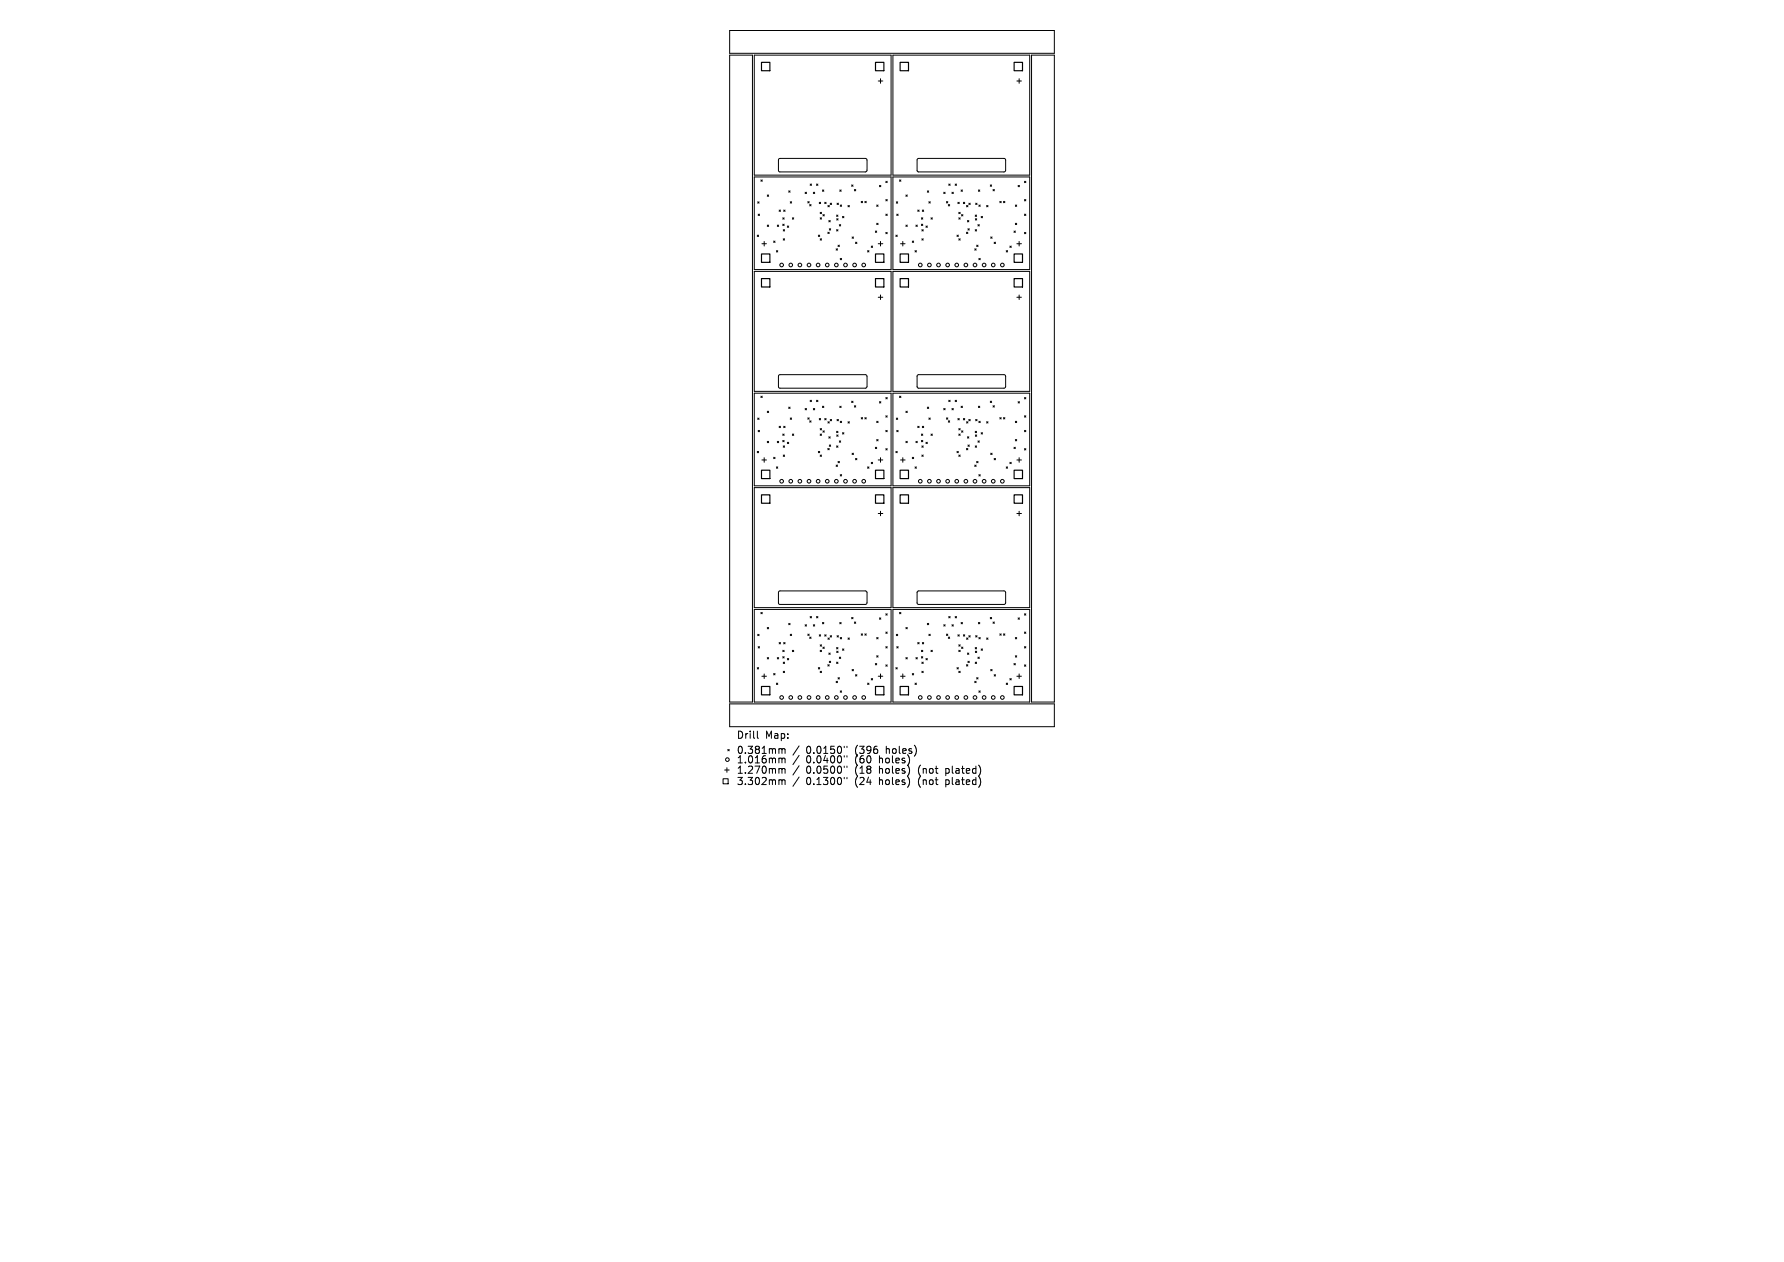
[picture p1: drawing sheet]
<svg xmlns="http://www.w3.org/2000/svg" width="297mm" height="210mm" viewBox="0 0 297 210" stroke-linecap="round" stroke-linejoin="round" font-family="sans-serif">
<defs><g id="words">
<g font-size="1.7">
<text x="122.6" y="123.1">Drill</text>
<text x="122.6" y="125.6">0.381mm</text>
<text x="127.4" y="123.1">Map:</text>
<text x="134.2" y="125.6">0.0150&quot;</text>
<text x="142.4" y="125.6">(396</text>
<text x="147.7" y="125.6">holes)</text>
<text x="122.6" y="127.2">1.016mm</text>
<text x="122.6" y="128.9">1.270mm</text>
<text x="122.6" y="130.8">3.302mm</text>
<text x="134.2" y="127.2">0.0400&quot;</text>
<text x="134.2" y="128.9">0.0500&quot;</text>
<text x="134.2" y="130.8">0.1300&quot;</text>
<text x="142.4" y="127.2">(60</text>
<text x="142.4" y="128.9">(18</text>
<text x="142.4" y="130.8">(24</text>
<text x="146.5" y="127.2">holes)</text>
<text x="146.5" y="128.9">holes)</text>
<text x="146.5" y="130.8">holes)</text>
<text x="153.1" y="128.9">(not</text>
<text x="153.1" y="130.8">(not</text>
<text x="157.8" y="128.9">plated)</text>
<text x="157.8" y="130.8">plated)</text>
</g>
</g></defs>
<g fill="none" stroke="#000" stroke-width=".17">
<path d="M121.5 9.2h3.8v107.6h-3.8zM121.5 5.1h54v3.8h-54zM125.6 9.2h22.7v19.9h-22.7zM146.2 13.5h.8M146.6 13.1v.8M148.7 9.2h22.7v19.9h-22.7zM169.3 13.5h.7M169.7 13.1v.8M171.7 9.2h3.8v107.6h-3.8zM125.6 29.4h22.7v15.5h-22.7zM126.1 39.1l.2 .3M126.1 33.6l.3 .2"/>
<path d="M126.2 35.6l.2 .3M126.3 39.1l-.2 .3M126.4 33.6l-.3 .2M126.4 35.6l-.2 .3M126.7 29.9l.2 .3M126.9 29.9l-.2 .3M127.7 32.4l.3 .3M127.7 37.5l.3 .2M128 37.5l-.3 .2M128 32.4l-.3 .3M129.4 37.5l.2 .2M129.6 37.5l-.2 .2"/>
<path d="M129.6 26.5l.3-.1h14.2l.2 .2v1.7l-.2 .3h-14.3l-.2-.2zM129.7 35l.2 .2M129.9 35l-.2 .2M130.3 36.2l.2 .3M130.3 37.3l.2 .2M130.4 38.2l.2 .2M130.4 39.7l.2 .3M130.5 35l.2 .2M130.5 36.2l-.2 .3M130.5 37.3l-.2 .2M130.6 38.2l-.2 .2M130.6 39.7l-.2 .3"/>
<path d="M130.7 35l-.2 .2M131.1 37.6l.2 .2M131.3 37.6l-.2 .2M131.3 31.8l.2 .2M131.5 31.8l-.2 .2M131.6 33.6l.2 .2M131.8 33.6l-.2 .2M131.9 36.2l.2 .3M132.1 36.2l-.2 .3M134 32l.3 .2M134.3 32l-.3 .2M134.5 33.5l.2 .3"/>
<path d="M134.7 33.5l-.2 .3M134.8 34l.2 .3M134.9 30.6l.2 .3M135 34l-.2 .3M135.1 30.6l-.2 .3M135.4 32l.2 .2M135.6 32l-.2 .2M135.9 30.6l.3 .3M136.2 30.6l-.3 .3M136.2 39.1l.3 .3M136.4 33.7l.2 .2M136.5 39.1l-.3 .3"/>
<path d="M136.5 35.3l.3 .3M136.5 36.2l.3 .3M136.5 39.7l.3 .3M136.6 33.7l-.2 .2M136.8 35.3l-.3 .3M136.8 36.2l-.3 .3M136.8 39.7l-.3 .3M136.9 31.6l.3 .2M137 35.7l.2 .2M137.2 31.6l-.3 .2M137.2 35.7l-.2 .2M137.3 33.7l.2 .2"/>
<path d="M137.5 33.7l-.2 .2M137.8 38.6l.2 .3M137.8 34.2l.3 .2M138 36.7l.2 .2M138 38.6l-.2 .3M138.1 34.2l-.3 .2M138.1 38.1l.2 .2M138.2 36.7l-.2 .2M138.2 33.8l.2 .2M138.3 38.1l-.2 .2M138.4 33.8l-.2 .2M139.3 35.8l.2 .2"/>
<path d="M139.3 38.2l.2 .2M139.3 36.4l.2 .2M139.4 33.8l.2 .2M139.5 35.8l-.2 .2M139.5 38.2l-.2 .2M139.5 36.4l-.2 .2M139.6 33.8l-.2 .2M139.7 37.4l.3 .2M139.8 31.6l.2 .2M139.9 34.1l.2 .2M140 37.4l-.3 .2M140 31.6l-.2 .2"/>
<path d="M140.1 34.1l-.2 .2M140.3 36l.2 .2M140.5 36l-.2 .2M141.2 34.2l.2 .2M141.4 34.2l-.2 .2M141.8 30.8l.2 .2M141.9 39.4l.2 .3M142 30.8l-.2 .2M142.1 39.4l-.2 .3M142.2 31.5l.3 .3M142.5 31.5l-.3 .3M143.4 33.5l.2 .2"/>
<path d="M143.6 33.5l-.2 .2M144 33.5l.2 .2M144.2 33.5l-.2 .2M145.7 38.4l.3 .3M146 38.4l-.3 .3M146 34.1l.2 .2M146 37.2l.2 .2M146.2 34.1l-.2 .2M146.2 37.2l-.2 .2M146.4 30.9l.2 .2M146.6 30.9l-.2 .2M147.5 35.6l.2 .3"/>
<path d="M147.5 38.7l.2 .2M147.5 30.2l.2 .2M147.5 33.2l.2 .2M147.7 38.7l-.2 .2M147.7 35.6l-.2 .3M147.7 30.2l-.2 .2M147.7 33.2l-.2 .2M148.7 29.4h22.7v15.5h-22.7zM149.1 39.1l.3 .3M149.2 33.6l.3 .2M149.3 35.6l.2 .3M149.4 39.1l-.3 .3"/>
<path d="M149.5 33.6l-.3 .2M149.5 35.6l-.2 .3M149.8 29.9l.2 .3M150 29.9l-.2 .3M150.8 32.4l.2 .3M150.8 37.5l.2 .2M151 37.5l-.2 .2M151 32.4l-.2 .3M152.5 37.5l.2 .2M152.7 37.5l-.2 .2M152.7 26.5l.2-.1h14.2l.3 .2v1.7l-.3 .3h-14.2l-.2-.2zM152.8 35l.2 .2"/>
<path d="M153 35l-.2 .2M153.4 36.2l.2 .3M153.4 37.3l.2 .2M153.5 38.2l.2 .2M153.5 39.7l.2 .3M153.5 35l.3 .2M153.6 36.2l-.2 .3M153.6 37.3l-.2 .2M153.7 38.2l-.2 .2M153.7 39.7l-.2 .3M153.8 35l-.3 .2M154.2 37.6l.2 .2"/>
<path d="M154.4 37.6l-.2 .2M154.4 31.8l.2 .2M154.6 31.8l-.2 .2M154.6 33.6l.3 .2M154.9 33.6l-.3 .2M155 36.2l.2 .3M155.2 36.2l-.2 .3M157.1 32l.2 .2M157.3 32l-.2 .2M157.6 33.5l.2 .3M157.8 33.5l-.2 .3M157.9 34l.2 .3"/>
<path d="M158 30.6l.2 .3M158.1 34l-.2 .3M158.2 30.6l-.2 .3M158.5 32l.2 .2M158.7 32l-.2 .2M159 30.6l.2 .3M159.2 30.6l-.2 .3M159.3 39.1l.2 .3M159.5 33.7l.2 .2M159.5 39.1l-.2 .3M159.6 35.3l.3 .3M159.6 36.2l.3 .3"/>
<path d="M159.6 39.7l.3 .3M159.7 33.7l-.2 .2M159.9 35.3l-.3 .3M159.9 36.2l-.3 .3M159.9 39.7l-.3 .3M160 31.6l.2 .2M160.1 35.7l.2 .2M160.2 31.6l-.2 .2M160.3 35.7l-.2 .2M160.4 33.7l.2 .2M160.6 33.7l-.2 .2M160.9 38.6l.2 .3"/>
<path d="M160.9 34.2l.2 .2M161.1 36.7l.2 .2M161.1 38.6l-.2 .3M161.1 34.2l-.2 .2M161.1 38.1l.3 .2M161.3 36.7l-.2 .2M161.3 33.8l.2 .2M161.4 38.1l-.3 .2M161.5 33.8l-.2 .2M162.4 35.8l.2 .2M162.4 38.2l.2 .2M162.4 36.4l.2 .2"/>
<path d="M162.4 33.8l.3 .2M162.6 35.8l-.2 .2M162.6 38.2l-.2 .2M162.6 36.4l-.2 .2M162.7 33.8l-.3 .2M162.8 37.4l.2 .2M162.9 31.6l.2 .2M163 34.1l.2 .2M163 37.4l-.2 .2M163.1 31.6l-.2 .2M163.2 34.1l-.2 .2M163.3 36l.3 .2"/>
<path d="M163.6 36l-.3 .2M164.3 34.2l.2 .2M164.5 34.2l-.2 .2M164.9 30.8l.2 .2M164.9 39.4l.3 .3M165.1 30.8l-.2 .2M165.2 39.4l-.3 .3M165.3 31.5l.2 .3M165.5 31.5l-.2 .3M166.5 33.5l.2 .2M166.7 33.5l-.2 .2M167.1 33.5l.2 .2"/>
<path d="M167.3 33.5l-.2 .2M168.8 38.4l.2 .3M169 38.4l-.2 .3M169 34.1l.3 .2M169 37.2l.3 .2M169.3 34.1l-.3 .2M169.3 37.2l-.3 .2M169.5 30.9l.2 .2M169.7 30.9l-.2 .2M170.6 35.6l.2 .3M170.6 38.7l.2 .2M170.6 30.2l.2 .2"/>
<path d="M170.6 33.2l.2 .2M170.8 38.7l-.2 .2M170.8 35.6l-.2 .3M170.8 30.2l-.2 .2M170.8 33.2l-.2 .2M125.6 45.2h22.7v19.9h-22.7zM126.8 40.6h.8M127.2 40.2v.7M128.8 40.1l.2 .2M129 40.1l-.2 .2M129.3 41.7l.2 .2M129.5 41.7l-.2 .2"/>
<path d="M139.2 41.4l.2 .2M139.4 41.4l-.2 .2M139.5 40.8l.2 .2M139.7 40.8l-.2 .2M139.9 43l.2 .2M140.1 43l-.2 .2M142.4 40.3l.3 .2M142.7 40.3l-.3 .2M144.4 41.7l.3 .2M144.7 41.7l-.3 .2M145 40.9l.3 .3M145.3 40.9l-.3 .3"/>
<path d="M146.2 40.6h.8M146.2 49.5h.8M146.6 40.2v.7M146.6 49.1v.7M148.7 45.2h22.7v19.9h-22.7zM149.9 40.6h.8M150.3 40.2v.7M151.9 40.1l.2 .2M152.1 40.1l-.2 .2M152.3 41.7l.3 .2M152.6 41.7l-.3 .2M162.3 41.4l.2 .2"/>
<path d="M162.5 41.4l-.2 .2M162.6 40.8l.2 .2M162.8 40.8l-.2 .2M163 43l.2 .2M163.2 43l-.2 .2M165.5 40.3l.2 .2M165.7 40.3l-.2 .2M167.5 41.7l.2 .2M167.7 41.7l-.2 .2M168.1 40.9l.3 .3M168.4 40.9l-.3 .3M169.3 40.6h.7"/>
<path d="M169.3 49.5h.7M169.7 40.2v.7M169.7 49.1v.7M125.6 65.4h22.7v15.4h-22.7zM126.1 75.1l.2 .2M126.1 69.6l.3 .2M126.2 71.6l.2 .2M126.3 75.1l-.2 .2M126.4 69.6l-.3 .2M126.4 71.6l-.2 .2M126.7 65.9l.2 .3M126.8 76.5h.8"/>
<path d="M126.9 65.9l-.2 .3M127.2 76.2v.7M127.7 68.4l.3 .3M127.7 73.4l.3 .3M128 73.4l-.3 .3M128 68.4l-.3 .3M128.8 76.1l.2 .2M129 76.1l-.2 .2M129.3 77.7l.2 .2M129.4 73.4l.2 .3M129.5 77.7l-.2 .2M129.6 73.4l-.2 .3"/>
<path d="M129.6 62.5l.3-.2h14.2l.2 .3v1.7l-.2 .3h-14.3l-.2-.3zM129.7 70.9l.2 .3M129.9 70.9l-.2 .3M130.3 72.2l.2 .3M130.3 73.3l.2 .2M130.4 74.2l.2 .2M130.4 75.7l.2 .2M130.5 70.9l.2 .3M130.5 72.2l-.2 .3M130.5 73.3l-.2 .2M130.6 74.2l-.2 .2M130.6 75.7l-.2 .2"/>
<path d="M130.7 70.9l-.2 .3M131.1 73.6l.2 .2M131.3 73.6l-.2 .2M131.3 67.7l.2 .3M131.5 67.7l-.2 .3M131.6 69.6l.2 .2M131.8 69.6l-.2 .2M131.9 72.2l.2 .3M132.1 72.2l-.2 .3M134 68l.3 .2M134.3 68l-.3 .2M134.5 69.5l.2 .3"/>
<path d="M134.7 69.5l-.2 .3M134.8 70l.2 .3M134.9 66.6l.2 .2M135 70l-.2 .3M135.1 66.6l-.2 .2M135.4 68l.2 .2M135.6 68l-.2 .2M135.9 66.6l.3 .2M136.2 66.6l-.3 .2M136.2 75.1l.3 .2M136.4 69.6l.2 .3M136.5 75.1l-.3 .2"/>
<path d="M136.5 75.7l.3 .2M136.5 71.3l.3 .2M136.5 72.2l.3 .3M136.6 69.6l-.2 .3M136.8 71.3l-.3 .2M136.8 72.2l-.3 .3M136.8 75.7l-.3 .2M136.9 67.6l.3 .2M137 71.7l.2 .2M137.2 67.6l-.3 .2M137.2 71.7l-.2 .2M137.3 69.6l.2 .3"/>
<path d="M137.5 69.6l-.2 .3M137.8 74.6l.2 .3M137.8 70.2l.3 .2M138 72.7l.2 .2M138 74.6l-.2 .3M138.1 70.2l-.3 .2M138.1 74l.2 .3M138.2 72.7l-.2 .2M138.2 69.8l.2 .2M138.3 74l-.2 .3M138.4 69.8l-.2 .2M139.2 77.4l.2 .2"/>
<path d="M139.3 71.8l.2 .2M139.3 74.2l.2 .2M139.3 72.4l.2 .2M139.4 69.8l.2 .2M139.4 77.4l-.2 .2M139.5 71.8l-.2 .2M139.5 74.2l-.2 .2M139.5 76.8l.2 .2M139.5 72.4l-.2 .2M139.6 69.8l-.2 .2M139.7 73.4l.3 .2M139.7 76.8l-.2 .2"/>
<path d="M139.8 67.6l.2 .2M139.9 70.1l.2 .2M139.9 79l.2 .2M140 73.4l-.3 .2M140 67.6l-.2 .2M140.1 70.1l-.2 .2M140.1 79l-.2 .2M140.3 72l.2 .2M140.5 72l-.2 .2M141.2 70.2l.2 .2M141.4 70.2l-.2 .2M141.8 66.8l.2 .2"/>
<path d="M141.9 75.4l.2 .2M142 66.8l-.2 .2M142.1 75.4l-.2 .2M142.2 67.5l.3 .2M142.4 76.3l.3 .2M142.5 67.5l-.3 .2M142.7 76.3l-.3 .2M143.4 69.5l.2 .2M143.6 69.5l-.2 .2M144 69.5l.2 .2M144.2 69.5l-.2 .2M144.4 77.7l.3 .2"/>
<path d="M144.7 77.7l-.3 .2M145 76.9l.3 .3M145.3 76.9l-.3 .3M145.7 74.4l.3 .3M146 74.4l-.3 .3M146 70.1l.2 .2M146 73.1l.2 .3M146.2 70.1l-.2 .2M146.2 73.1l-.2 .3M146.2 76.5h.8M146.4 66.8l.2 .3M146.6 76.2v.7"/>
<path d="M146.6 66.8l-.2 .3M147.5 71.6l.2 .2M147.5 74.7l.2 .2M147.5 66.2l.2 .2M147.5 69.2l.2 .2M147.7 74.7l-.2 .2M147.7 71.6l-.2 .2M147.7 66.2l-.2 .2M147.7 69.2l-.2 .2M148.7 65.4h22.7v15.4h-22.7zM149.1 75.1l.3 .2M149.2 69.6l.3 .2"/>
<path d="M149.3 71.6l.2 .2M149.4 75.1l-.3 .2M149.5 69.6l-.3 .2M149.5 71.6l-.2 .2M149.8 65.9l.2 .3M149.9 76.5h.8M150 65.9l-.2 .3M150.3 76.2v.7M150.8 68.4l.2 .3M150.8 73.4l.2 .3M151 73.4l-.2 .3M151 68.4l-.2 .3"/>
<path d="M151.9 76.1l.2 .2M152.1 76.1l-.2 .2M152.3 77.7l.3 .2M152.5 73.4l.2 .3M152.6 77.7l-.3 .2M152.7 73.4l-.2 .3M152.7 62.5l.2-.2h14.2l.3 .3v1.7l-.3 .3h-14.2l-.2-.3zM152.8 70.9l.2 .3M153 70.9l-.2 .3M153.4 72.2l.2 .3M153.4 73.3l.2 .2M153.5 74.2l.2 .2"/>
<path d="M153.5 75.7l.2 .2M153.5 70.9l.3 .3M153.6 72.2l-.2 .3M153.6 73.3l-.2 .2M153.7 74.2l-.2 .2M153.7 75.7l-.2 .2M153.8 70.9l-.3 .3M154.2 73.6l.2 .2M154.4 73.6l-.2 .2M154.4 67.7l.2 .3M154.6 67.7l-.2 .3M154.6 69.6l.3 .2"/>
<path d="M154.9 69.6l-.3 .2M155 72.2l.2 .3M155.2 72.2l-.2 .3M157.1 68l.2 .2M157.3 68l-.2 .2M157.6 69.5l.2 .3M157.8 69.5l-.2 .3M157.9 70l.2 .3M158 66.6l.2 .2M158.1 70l-.2 .3M158.2 66.6l-.2 .2M158.5 68l.2 .2"/>
<path d="M158.7 68l-.2 .2M159 66.6l.2 .2M159.2 66.6l-.2 .2M159.3 75.1l.2 .2M159.5 69.6l.2 .3M159.5 75.1l-.2 .2M159.6 71.3l.3 .2M159.6 72.2l.3 .3M159.6 75.7l.3 .2M159.7 69.6l-.2 .3M159.9 71.3l-.3 .2M159.9 72.2l-.3 .3"/>
<path d="M159.9 75.7l-.3 .2M160 67.6l.2 .2M160.1 71.7l.2 .2M160.2 67.6l-.2 .2M160.3 71.7l-.2 .2M160.4 69.6l.2 .3M160.6 69.6l-.2 .3M160.9 74.6l.2 .3M160.9 70.2l.2 .2M161.1 72.7l.2 .2M161.1 74.6l-.2 .3M161.1 70.2l-.2 .2"/>
<path d="M161.1 74l.3 .3M161.3 72.7l-.2 .2M161.3 69.8l.2 .2M161.4 74l-.3 .3M161.5 69.8l-.2 .2M162.3 77.4l.2 .2M162.4 71.8l.2 .2M162.4 74.2l.2 .2M162.4 72.4l.2 .2M162.4 69.8l.3 .2M162.5 77.4l-.2 .2M162.6 71.8l-.2 .2"/>
<path d="M162.6 74.2l-.2 .2M162.6 76.8l.2 .2M162.6 72.4l-.2 .2M162.7 69.8l-.3 .2M162.8 73.4l.2 .2M162.8 76.8l-.2 .2M162.9 67.6l.2 .2M163 70.1l.2 .2M163 79l.2 .2M163 73.4l-.2 .2M163.1 67.6l-.2 .2M163.2 70.1l-.2 .2"/>
<path d="M163.2 79l-.2 .2M163.3 72l.3 .2M163.6 72l-.3 .2M164.3 70.2l.2 .2M164.5 70.2l-.2 .2M164.9 66.8l.2 .2M164.9 75.4l.3 .2M165.1 66.8l-.2 .2M165.2 75.4l-.3 .2M165.3 67.5l.2 .2M165.5 76.3l.2 .2M165.5 67.5l-.2 .2"/>
<path d="M165.7 76.3l-.2 .2M166.5 69.5l.2 .2M166.7 69.5l-.2 .2M167.1 69.5l.2 .2M167.3 69.5l-.2 .2M167.5 77.7l.2 .2M167.7 77.7l-.2 .2M168.1 76.9l.3 .3M168.4 76.9l-.3 .3M168.8 74.4l.2 .3M169 74.4l-.2 .3M169 70.1l.3 .2"/>
<path d="M169 73.1l.3 .3M169.3 70.1l-.3 .2M169.3 73.1l-.3 .3M169.3 76.5h.7M169.5 66.8l.2 .3M169.7 76.2v.7M169.7 66.8l-.2 .3M170.6 71.6l.2 .2M170.6 66.2l.2 .2M170.6 69.2l.2 .2M170.6 74.7l.2 .2M170.8 74.7l-.2 .2"/>
<path d="M170.8 71.6l-.2 .2M170.8 66.2l-.2 .2M170.8 69.2l-.2 .2M125.6 81.1h22.7v20h-22.7zM129.6 98.4l.3-.1h14.2l.2 .3v1.7l-.2 .3h-14.3l-.2-.3zM146.2 85.5h.8M146.6 85.1v.7M148.7 81.1h22.7v20h-22.7zM152.8 98.4l14.3-.1 .3 .3v1.7l-.3 .3h-14.2l-.2-.3v-1.7zM169.3 85.5h.7M169.7 85.1v.7M121.5 117.1h54v3.8h-54z"/>
<path d="M125.6 101.4h22.7v15.4h-22.7zM126.1 111.1l.2 .2M126.1 105.6l.3 .2M126.2 107.6l.2 .2M126.3 111.1l-.2 .2M126.4 105.6l-.3 .2M126.4 107.6l-.2 .2M126.7 101.9l.2 .2M126.8 112.5h.8M126.9 101.9l-.2 .2M127.2 112.2v.7M127.7 104.4l.3 .2"/>
<path d="M127.7 109.4l.3 .3M128 109.4l-.3 .3M128 104.4l-.3 .2M128.8 112.1l.2 .2M129 112.1l-.2 .2M129.3 113.7l.2 .2M129.4 109.4l.2 .3M129.5 113.7l-.2 .2M129.6 109.4l-.2 .3M129.7 106.9l.2 .2M129.9 106.9l-.2 .2M130.3 108.2l.2 .2"/>
<path d="M130.3 109.3l.2 .2M130.4 110.2l.2 .2M130.4 111.7l.2 .2M130.5 106.9l.2 .2M130.5 108.2l-.2 .2M130.5 109.3l-.2 .2M130.6 110.2l-.2 .2M130.6 111.7l-.2 .2M130.7 106.9l-.2 .2M131.1 109.6l.2 .2M131.3 109.6l-.2 .2M131.3 103.7l.2 .3"/>
<path d="M131.5 103.7l-.2 .3M131.6 105.5l.2 .3M131.8 105.5l-.2 .3M131.9 108.2l.2 .2M132.1 108.2l-.2 .2M134 104l.3 .2M134.3 104l-.3 .2M134.5 105.5l.2 .2M134.7 105.5l-.2 .2M134.8 106l.2 .2M134.9 102.6l.2 .2M135 106l-.2 .2"/>
<path d="M135.1 102.6l-.2 .2M135.4 104l.2 .2M135.6 104l-.2 .2M135.9 102.6l.3 .2M136.2 102.6l-.3 .2M136.2 111.1l.3 .2M136.4 105.6l.2 .3M136.5 111.1l-.3 .2M136.5 107.3l.3 .2M136.5 108.2l.3 .2M136.5 111.7l.3 .2M136.6 105.6l-.2 .3"/>
<path d="M136.8 107.3l-.3 .2M136.8 108.2l-.3 .2M136.8 111.7l-.3 .2M136.9 103.6l.3 .2M137 107.7l.2 .2M137.2 103.6l-.3 .2M137.2 107.7l-.2 .2M137.3 105.6l.2 .3M137.5 105.6l-.2 .3M137.8 110.6l.2 .2M137.8 106.2l.3 .2M138 108.7l.2 .2"/>
<path d="M138 110.6l-.2 .2M138.1 106.2l-.3 .2M138.1 110l.2 .3M138.2 108.7l-.2 .2M138.2 105.8l.2 .2M138.3 110l-.2 .3M138.4 105.8l-.2 .2M139.2 113.4l.2 .2M139.3 107.8l.2 .2M139.3 110.2l.2 .2M139.3 108.4l.2 .2M139.4 105.8l.2 .2"/>
<path d="M139.4 113.4l-.2 .2M139.5 107.8l-.2 .2M139.5 110.2l-.2 .2M139.5 112.8l.2 .2M139.5 108.4l-.2 .2M139.6 105.8l-.2 .2M139.7 109.4l.3 .2M139.7 112.8l-.2 .2M139.8 103.6l.2 .2M139.9 106.1l.2 .2M139.9 115l.2 .2M140 109.4l-.3 .2"/>
<path d="M140 103.6l-.2 .2M140.1 106.1l-.2 .2M140.1 115l-.2 .2M140.3 108l.2 .2M140.5 108l-.2 .2M141.2 106.2l.2 .2M141.4 106.2l-.2 .2M141.8 102.7l.2 .3M141.9 111.4l.2 .2M142 102.7l-.2 .3M142.1 111.4l-.2 .2M142.2 103.5l.3 .2"/>
<path d="M142.4 112.3l.3 .2M142.5 103.5l-.3 .2M142.7 112.3l-.3 .2M143.4 105.5l.2 .2M143.6 105.5l-.2 .2M144 105.5l.2 .2M144.2 105.5l-.2 .2M144.4 113.7l.3 .2M144.7 113.7l-.3 .2M145 112.9l.3 .2M145.3 112.9l-.3 .2M145.7 110.4l.3 .2"/>
<path d="M146 110.4l-.3 .2M146 106.1l.2 .2M146 109.1l.2 .3M146.2 106.1l-.2 .2M146.2 109.1l-.2 .3M146.2 112.5h.8M146.4 102.8l.2 .2M146.6 112.2v.7M146.6 102.8l-.2 .2M147.5 107.6l.2 .2M147.5 110.6l.2 .3M147.5 102.1l.2 .3"/>
<path d="M147.5 105.2l.2 .2M147.7 110.6l-.2 .3M147.7 107.6l-.2 .2M147.7 102.1l-.2 .3M147.7 105.2l-.2 .2M148.7 101.4h22.7v15.4h-22.7zM149.1 111.1l.3 .2M149.2 105.6l.3 .2M149.3 107.6l.2 .2M149.4 111.1l-.3 .2M149.5 105.6l-.3 .2M149.5 107.6l-.2 .2"/>
<path d="M149.8 101.9l.2 .2M149.9 112.5h.8M150 101.9l-.2 .2M150.3 112.2v.7M150.8 104.4l.2 .2M150.8 109.4l.2 .3M151 109.4l-.2 .3M151 104.4l-.2 .2M151.9 112.1l.2 .2M152.1 112.1l-.2 .2M152.3 113.7l.3 .2M152.5 109.4l.2 .3"/>
<path d="M152.6 113.7l-.3 .2M152.7 109.4l-.2 .3M152.8 106.9l.2 .2M153 106.9l-.2 .2M153.4 108.2l.2 .2M153.4 109.3l.2 .2M153.5 110.2l.2 .2M153.5 111.7l.2 .2M153.5 106.9l.3 .2M153.6 108.2l-.2 .2M153.6 109.3l-.2 .2M153.7 110.2l-.2 .2"/>
<path d="M153.7 111.7l-.2 .2M153.8 106.9l-.3 .2M154.2 109.6l.2 .2M154.4 109.6l-.2 .2M154.4 103.7l.2 .3M154.6 103.7l-.2 .3M154.6 105.5l.3 .3M154.9 105.5l-.3 .3M155 108.2l.2 .2M155.2 108.2l-.2 .2M157.1 104l.2 .2M157.3 104l-.2 .2"/>
<path d="M157.6 105.5l.2 .2M157.8 105.5l-.2 .2M157.9 106l.2 .2M158 102.6l.2 .2M158.1 106l-.2 .2M158.2 102.6l-.2 .2M158.5 104l.2 .2M158.7 104l-.2 .2M159 102.6l.2 .2M159.2 102.6l-.2 .2M159.3 111.1l.2 .2M159.5 105.6l.2 .3"/>
<path d="M159.5 111.1l-.2 .2M159.6 107.3l.3 .2M159.6 108.2l.3 .2M159.6 111.7l.3 .2M159.7 105.6l-.2 .3M159.9 107.3l-.3 .2M159.9 108.2l-.3 .2M159.9 111.7l-.3 .2M160 103.6l.2 .2M160.1 107.7l.2 .2M160.2 103.6l-.2 .2M160.3 107.7l-.2 .2"/>
<path d="M160.4 105.6l.2 .3M160.6 105.6l-.2 .3M160.9 110.6l.2 .2M160.9 106.2l.2 .2M161.1 108.7l.2 .2M161.1 110.6l-.2 .2M161.1 106.2l-.2 .2M161.1 110l.3 .3M161.3 108.7l-.2 .2M161.3 105.8l.2 .2M161.4 110l-.3 .3M161.5 105.8l-.2 .2"/>
<path d="M162.3 113.4l.2 .2M162.4 107.8l.2 .2M162.4 110.2l.2 .2M162.4 108.4l.2 .2M162.4 105.8l.3 .2M162.5 113.4l-.2 .2M162.6 107.8l-.2 .2M162.6 110.2l-.2 .2M162.6 112.8l.2 .2M162.6 108.4l-.2 .2M162.7 105.8l-.3 .2M162.8 109.4l.2 .2"/>
<path d="M162.8 112.8l-.2 .2M162.9 103.6l.2 .2M163 106.1l.2 .2M163 115l.2 .2M163 109.4l-.2 .2M163.1 103.6l-.2 .2M163.2 106.1l-.2 .2M163.2 115l-.2 .2M163.3 108l.3 .2M163.6 108l-.3 .2M164.3 106.2l.2 .2M164.5 106.2l-.2 .2"/>
<path d="M164.9 102.7l.2 .3M164.9 111.4l.3 .2M165.1 102.7l-.2 .3M165.2 111.4l-.3 .2M165.3 103.5l.2 .2M165.5 112.3l.2 .2M165.5 103.5l-.2 .2M165.7 112.3l-.2 .2M166.5 105.5l.2 .2M166.7 105.5l-.2 .2M167.1 105.5l.2 .2M167.3 105.5l-.2 .2"/>
<path d="M167.5 113.7l.2 .2M167.7 113.7l-.2 .2M168.1 112.9l.3 .2M168.4 112.9l-.3 .2M168.8 110.4l.2 .2M169 110.4l-.2 .2M169 106.1l.3 .2M169 109.1l.3 .3M169.3 106.1l-.3 .2M169.3 109.1l-.3 .3M169.3 112.5h.7M169.5 102.8l.2 .2"/>
<path d="M169.7 112.2v.7M169.7 102.8l-.2 .2M170.6 105.2l.2 .2M170.6 107.6l.2 .2M170.6 110.6l.2 .3M170.6 102.1l.2 .3M170.8 110.6l-.2 .3M170.8 107.6l-.2 .2M170.8 102.1l-.2 .3M170.8 105.2l-.2 .2M120.4 129.6h.8v.8h-.8zM120.6 128.1h.8"/>
<path d="M121 127.8v.7M121.2 124.7l.2 .2M121.4 124.7l-.2 .2M126.1 121.7v1l.2 .2M129.8 124.6l.4 .2M129.8 126.2l.4 .1M129.8 127.9l.4 .2M129.8 129.8l.4 .1M130.2 124.8l.2-.2h.2l.1 .8M130.2 124.8v.6M130.2 126.3v.7M130.2 128.1v.6"/>
<path d="M130.2 129.9v.7M130.2 126.3l.2-.1h.2l.1 .8M130.2 128.1l.2-.2h.2l.1 .8M130.2 129.9l.2-.1h.2l.1 .8M133 124.1l-1 1.6M133 125.7l-1 1.5M133 127.4l-1 1.6M133 129.3l-1 1.5M140.5 124.2v.2M140.5 125.8v.2M140.5 127.5v.2M140.5 129.4v.2"/>
<path d="M141 124.2v.2M141 125.8v.2M141 127.5v.2M141 129.4v.2"/>
<circle cx="130.1" cy="44.1" r=".3"/>
<circle cx="131.6" cy="44.1" r=".3"/>
<circle cx="133.2" cy="44.1" r=".3"/>
<circle cx="134.7" cy="44.1" r=".3"/>
<circle cx="136.2" cy="44.1" r=".3"/>
<circle cx="137.7" cy="44.1" r=".3"/>
<circle cx="139.2" cy="44.1" r=".3"/>
<circle cx="140.8" cy="44.1" r=".3"/>
<circle cx="142.3" cy="44.1" r=".3"/>
<circle cx="143.8" cy="44.1" r=".3"/>
<circle cx="153.2" cy="44.1" r=".3"/>
<circle cx="154.7" cy="44.1" r=".3"/>
<circle cx="156.2" cy="44.1" r=".3"/>
<circle cx="157.8" cy="44.1" r=".3"/>
<circle cx="159.3" cy="44.1" r=".3"/>
<circle cx="160.8" cy="44.1" r=".3"/>
<circle cx="162.3" cy="44.1" r=".3"/>
<circle cx="163.8" cy="44.1" r=".3"/>
<circle cx="165.4" cy="44.1" r=".3"/>
<circle cx="166.9" cy="44.1" r=".3"/>
<circle cx="130.1" cy="80.1" r=".3"/>
<circle cx="131.6" cy="80.1" r=".3"/>
<circle cx="133.2" cy="80.1" r=".3"/>
<circle cx="134.7" cy="80.1" r=".3"/>
<circle cx="136.2" cy="80.1" r=".3"/>
<circle cx="137.7" cy="80.1" r=".3"/>
<circle cx="139.2" cy="80.1" r=".3"/>
<circle cx="140.8" cy="80.1" r=".3"/>
<circle cx="142.3" cy="80.1" r=".3"/>
<circle cx="143.8" cy="80.1" r=".3"/>
<circle cx="153.2" cy="80.1" r=".3"/>
<circle cx="154.7" cy="80.1" r=".3"/>
<circle cx="156.2" cy="80.1" r=".3"/>
<circle cx="157.8" cy="80.1" r=".3"/>
<circle cx="159.3" cy="80.1" r=".3"/>
<circle cx="160.8" cy="80.1" r=".3"/>
<circle cx="162.3" cy="80.1" r=".3"/>
<circle cx="163.8" cy="80.1" r=".3"/>
<circle cx="165.4" cy="80.1" r=".3"/>
<circle cx="166.9" cy="80.1" r=".3"/>
<circle cx="130.1" cy="116.1" r=".3"/>
<circle cx="131.6" cy="116.1" r=".3"/>
<circle cx="133.2" cy="116.1" r=".3"/>
<circle cx="134.7" cy="116.1" r=".3"/>
<circle cx="136.2" cy="116.1" r=".3"/>
<circle cx="137.7" cy="116.1" r=".3"/>
<circle cx="139.2" cy="116.1" r=".3"/>
<circle cx="140.8" cy="116.1" r=".3"/>
<circle cx="142.3" cy="116.1" r=".3"/>
<circle cx="143.8" cy="116.1" r=".3"/>
<circle cx="153.2" cy="116.1" r=".3"/>
<circle cx="154.7" cy="116.1" r=".3"/>
<circle cx="156.2" cy="116.1" r=".3"/>
<circle cx="157.8" cy="116.1" r=".3"/>
<circle cx="159.3" cy="116.1" r=".3"/>
<circle cx="160.8" cy="116.1" r=".3"/>
<circle cx="162.3" cy="116.1" r=".3"/>
<circle cx="163.8" cy="116.1" r=".3"/>
<circle cx="165.4" cy="116.1" r=".3"/>
<circle cx="166.9" cy="116.1" r=".3"/>
<circle cx="121.1" cy="126.4" r=".3"/>
</g>
<g fill="none" stroke="#000" stroke-width=".2">
<path d="M126.8 10.4h1.4v1.4h-1.4zM145.8 10.4h1.3v1.4h-1.3zM149.9 10.4h1.3v1.4h-1.3zM168.8 10.4h1.4v1.4h-1.4zM126.8 42.3h1.4v1.4h-1.4zM126.8 46.4h1.4v1.4h-1.4zM145.8 42.3h1.3v1.4h-1.3zM145.8 46.4h1.3v1.4h-1.3zM149.9 42.3h1.3v1.4h-1.3zM149.9 46.4h1.3v1.4h-1.3zM168.8 42.3h1.4v1.4h-1.4zM168.8 46.4h1.4v1.4h-1.4z"/>
<path d="M126.8 78.2h1.4v1.4h-1.4zM145.8 78.2h1.3v1.4h-1.3zM149.9 78.2h1.3v1.4h-1.3zM168.8 78.2h1.4v1.4h-1.4zM126.8 82.3h1.4v1.4h-1.4zM145.8 82.3h1.3v1.4h-1.3zM149.9 82.3h1.3v1.4h-1.3zM168.8 82.3h1.4v1.4h-1.4zM126.8 114.2h1.4v1.4h-1.4zM145.8 114.2h1.3v1.4h-1.3zM149.9 114.2h1.3v1.4h-1.3zM168.8 114.2h1.4v1.4h-1.4z"/>
</g>
<use href="#words"/>
</svg>
